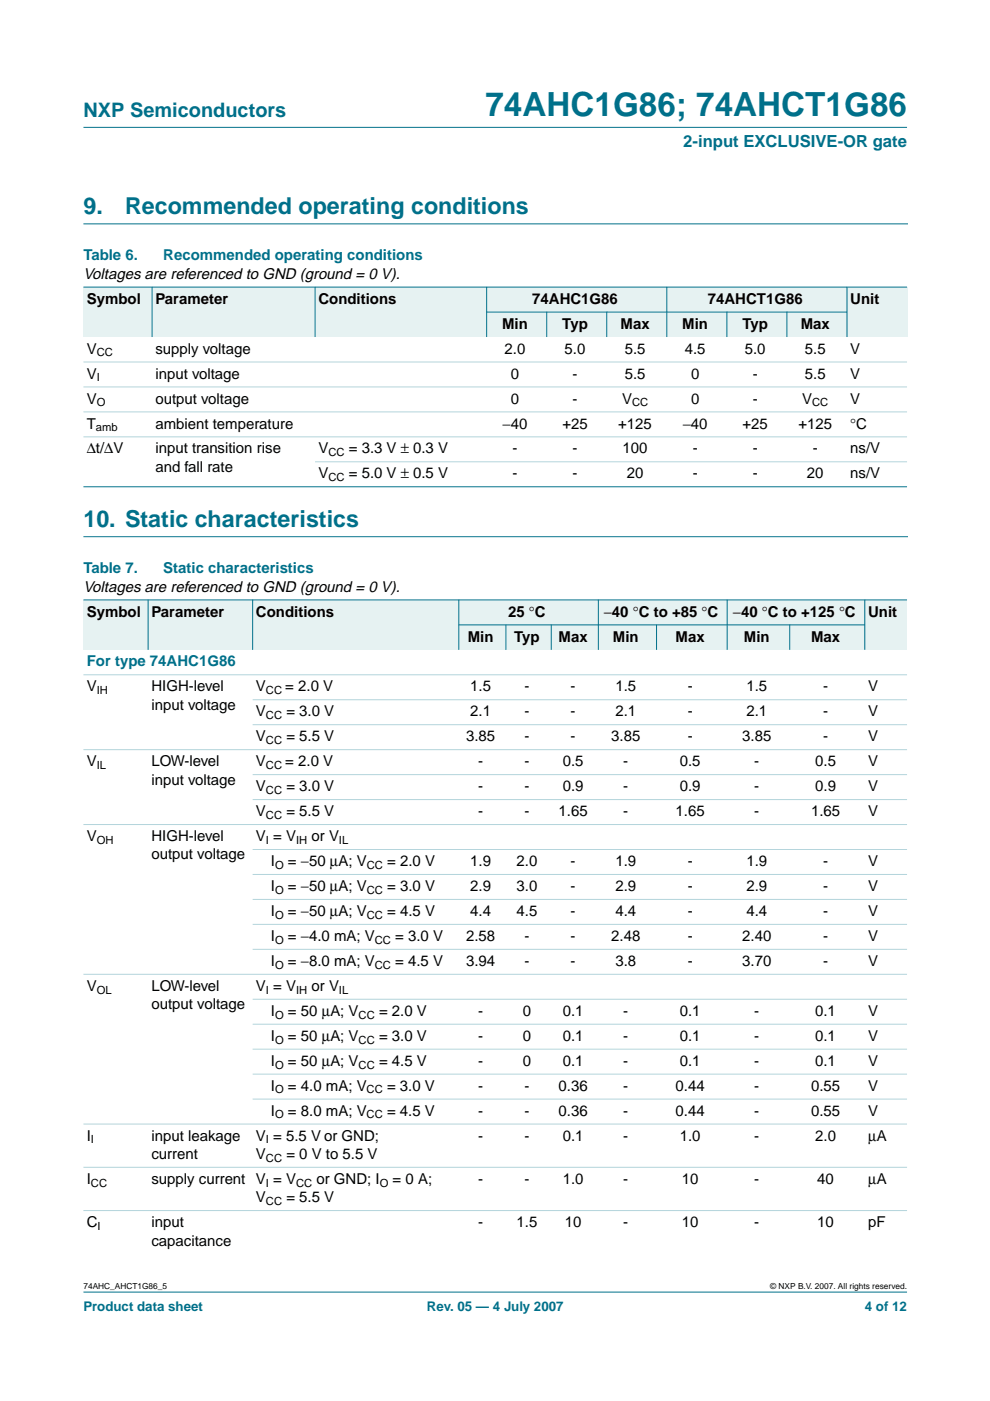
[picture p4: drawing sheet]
<svg xmlns="http://www.w3.org/2000/svg" width="210mm" height="297mm" viewBox="0 0 210 297" stroke-linecap="round" stroke-linejoin="round" font-family="sans-serif">
<defs><g id="words">
<text font-size="7.1" fill="#00708a" x="102.9" y="24.7">74AHC1G86; 74AHCT1G86</text>
<g font-size="4.9" fill="#00708a">
<text x="17.7" y="45.5">9.</text>
<text x="26.5" y="45.5">Recommended operating conditions</text>
<text x="17.7" y="111.8">10. Static characteristics</text>
</g>
<text font-size="4.2" fill="#00708a" x="17.7" y="24.9">NXP Semiconductors</text>
<text font-size="3.5" fill="#00708a" x="144.9" y="31.1">2-input EXCLUSIVE-OR gate</text>
<g font-size="3.2" fill="#00708a">
<text x="17.7" y="55.2">Table 6.</text>
<text x="34.6" y="55.2">Recommended operating conditions</text>
<text x="17.7" y="121.5">Table 7.</text>
<text x="34.6" y="121.5">Static characteristics</text>
<text x="18.4" y="141.3">For type 74AHC1G86</text>
</g>
<g font-size="3.2">
<text x="17.7" y="59.1">Voltages are referenced to GND (ground = 0 V).</text>
<text x="18.4" y="64.4">Symbol</text>
<text x="32.9" y="64.4">Parameter</text>
<text x="67.5" y="64.4">Conditions</text>
<text x="112.8" y="64.4">74AHC1G86</text>
<text x="150.1" y="64.4">74AHCT1G86</text>
<text x="180.3" y="64.4">Unit</text>
<text x="106.5" y="69.7">Min</text>
<text x="119.2" y="69.7">Typ</text>
<text x="131.6" y="69.7">Max</text>
<text x="144.7" y="69.7">Min</text>
<text x="157.4" y="69.7">Typ</text>
<text x="169.8" y="69.7">Max</text>
<text x="18.4" y="75">V</text>
<text x="32.9" y="75">supply voltage</text>
<text x="107" y="75">2.0</text>
<text x="119.7" y="75">5.0</text>
<text x="132.5" y="75">5.5</text>
<text x="145.2" y="75">4.5</text>
<text x="157.9" y="75">5.0</text>
<text x="170.7" y="75">5.5</text>
<text x="180.3" y="75">V</text>
<text x="18.4" y="80.3">V</text>
<text x="32.9" y="80.3">input voltage</text>
<text x="108.3" y="80.3">0</text>
<text x="121.4" y="80.3">-</text>
<text x="132.5" y="80.3">5.5</text>
<text x="146.5" y="80.3">0</text>
<text x="159.6" y="80.3">-</text>
<text x="170.7" y="80.3">5.5</text>
<text x="180.3" y="80.3">V</text>
<text x="18.4" y="85.6">V</text>
<text x="32.9" y="85.6">output voltage</text>
<text x="108.3" y="85.6">0</text>
<text x="121.4" y="85.6">-</text>
<text x="131.9" y="85.6">V</text>
<text x="146.5" y="85.6">0</text>
<text x="159.6" y="85.6">-</text>
<text x="170.1" y="85.6">V</text>
<text x="180.3" y="85.6">V</text>
<text x="18.4" y="90.9">T</text>
<text x="32.9" y="90.9">ambient temperature</text>
<text x="106.6" y="90.9">−40</text>
<text x="119.2" y="90.9">+25</text>
<text x="131.1" y="90.9">+125</text>
<text x="144.8" y="90.9">−40</text>
<text x="157.4" y="90.9">+25</text>
<text x="169.3" y="90.9">+125</text>
<text x="180.3" y="90.9">°C</text>
<text x="18.4" y="96.1">∆t/∆V</text>
<text x="32.9" y="96.1">input transition rise</text>
<text x="32.9" y="100">and fall rate</text>
<text x="67.5" y="96.1">V</text>
<text x="67.5" y="101.4">V</text>
<text x="73.9" y="96.1">= 3.3 V ± 0.3 V</text>
<text x="73.9" y="101.4">= 5.0 V ± 0.5 V</text>
<text x="108.7" y="96.1">-</text>
<text x="108.7" y="101.4">-</text>
<text x="121.4" y="96.1">-</text>
<text x="121.4" y="101.4">-</text>
<text x="132" y="96.1">100</text>
<text x="132.9" y="101.4">20</text>
<text x="146.9" y="96.1">-</text>
<text x="146.9" y="101.4">-</text>
<text x="159.6" y="96.1">-</text>
<text x="159.6" y="101.4">-</text>
<text x="171.1" y="101.4">20</text>
<text x="172.3" y="96.1">-</text>
<text x="180.3" y="96.1">ns/V</text>
<text x="180.3" y="101.4">ns/V</text>
<text x="17.7" y="125.4">Voltages are referenced to GND (ground = 0 V).</text>
<text x="18.4" y="130.7">Symbol</text>
<text x="32.1" y="130.7">Parameter</text>
<text x="54.3" y="130.7">Conditions</text>
<text x="107.7" y="130.7">25 °C</text>
<text x="128" y="130.7">−40 °C to +85 °C</text>
<text x="155.4" y="130.7">−40 °C to +125 °C</text>
<text x="184.1" y="130.7">Unit</text>
<text x="99.2" y="136">Min</text>
<text x="109" y="136">Typ</text>
<text x="118.4" y="136">Max</text>
<text x="129.9" y="136">Min</text>
<text x="143.2" y="136">Max</text>
<text x="157.7" y="136">Min</text>
<text x="172" y="136">Max</text>
<text x="18.4" y="146.6">V</text>
<text x="32.1" y="146.6">HIGH-level</text>
<text x="54.3" y="146.6">V</text>
<text x="60.5" y="146.6">= 2.0 V</text>
<text x="99.7" y="146.6">1.5</text>
<text x="111.2" y="146.6">-</text>
<text x="121" y="146.6">-</text>
<text x="130.5" y="146.6">1.5</text>
<text x="145.8" y="146.6">-</text>
<text x="158.3" y="146.6">1.5</text>
<text x="174.5" y="146.6">-</text>
<text x="184.1" y="146.6">V</text>
<text x="32.1" y="150.5">input voltage</text>
<text x="54.3" y="151.9">V</text>
<text x="60.7" y="151.9">= 3.0 V</text>
<text x="99.7" y="151.9">2.1</text>
<text x="111.2" y="151.9">-</text>
<text x="121" y="151.9">-</text>
<text x="130.5" y="151.9">2.1</text>
<text x="145.8" y="151.9">-</text>
<text x="158.2" y="151.9">2.1</text>
<text x="174.5" y="151.9">-</text>
<text x="184.1" y="151.9">V</text>
<text x="54.3" y="157.2">V</text>
<text x="60.7" y="157.2">= 5.5 V</text>
<text x="98.8" y="157.2">3.85</text>
<text x="111.2" y="157.2">-</text>
<text x="121" y="157.2">-</text>
<text x="129.6" y="157.2">3.85</text>
<text x="145.8" y="157.2">-</text>
<text x="157.4" y="157.2">3.85</text>
<text x="174.5" y="157.2">-</text>
<text x="184.1" y="157.2">V</text>
<text x="18.4" y="162.5">V</text>
<text x="32.1" y="162.5">LOW-level</text>
<text x="32.1" y="166.4">input voltage</text>
<text x="54.3" y="167.8">V</text>
<text x="54.3" y="162.5">V</text>
<text x="60.5" y="162.5">= 2.0 V</text>
<text x="60.7" y="167.8">= 3.0 V</text>
<text x="101.4" y="167.8">-</text>
<text x="101.4" y="162.5">-</text>
<text x="111.2" y="167.8">-</text>
<text x="111.2" y="162.5">-</text>
<text x="119.3" y="167.8">0.9</text>
<text x="119.3" y="162.5">0.5</text>
<text x="132.2" y="167.8">-</text>
<text x="132.2" y="162.5">-</text>
<text x="144.1" y="167.8">0.9</text>
<text x="144.1" y="162.5">0.5</text>
<text x="159.9" y="167.8">-</text>
<text x="159.9" y="162.5">-</text>
<text x="172.8" y="167.8">0.9</text>
<text x="172.8" y="162.5">0.5</text>
<text x="184.1" y="167.8">V</text>
<text x="184.1" y="162.5">V</text>
<text x="54.3" y="173.1">V</text>
<text x="60.7" y="173.1">= 5.5 V</text>
<text x="101.4" y="173.1">-</text>
<text x="111.2" y="173.1">-</text>
<text x="118.4" y="173.1">1.65</text>
<text x="132.2" y="173.1">-</text>
<text x="143.2" y="173.1">1.65</text>
<text x="159.9" y="173.1">-</text>
<text x="172" y="173.1">1.65</text>
<text x="184.1" y="173.1">V</text>
<text x="18.4" y="178.3">V</text>
<text x="32.1" y="178.3">HIGH-level</text>
<text x="54.3" y="178.3">V = V</text>
<text x="66.1" y="178.3">or V</text>
<text x="32.1" y="182.2">output voltage</text>
<text x="57.4" y="183.6">I</text>
<text x="61.1" y="183.6">= −50 µA; V</text>
<text x="82.1" y="183.6">= 2.0 V</text>
<text x="99.7" y="183.6">1.9</text>
<text x="109.5" y="183.6">2.0</text>
<text x="121" y="183.6">-</text>
<text x="130.5" y="183.6">1.9</text>
<text x="145.8" y="183.6">-</text>
<text x="158.3" y="183.6">1.9</text>
<text x="174.5" y="183.6">-</text>
<text x="184.1" y="183.6">V</text>
<text x="57.4" y="188.9">I</text>
<text x="61.1" y="188.9">= −50 µA; V</text>
<text x="82.1" y="188.9">= 3.0 V</text>
<text x="99.7" y="188.9">2.9</text>
<text x="109.5" y="188.9">3.0</text>
<text x="121" y="188.9">-</text>
<text x="130.5" y="188.9">2.9</text>
<text x="145.8" y="188.9">-</text>
<text x="158.3" y="188.9">2.9</text>
<text x="174.5" y="188.9">-</text>
<text x="184.1" y="188.9">V</text>
<text x="57.4" y="194.2">I</text>
<text x="61.1" y="194.2">= −50 µA; V</text>
<text x="82.1" y="194.2">= 4.5 V</text>
<text x="99.7" y="194.2">4.4</text>
<text x="109.5" y="194.2">4.5</text>
<text x="121" y="194.2">-</text>
<text x="130.5" y="194.2">4.4</text>
<text x="145.8" y="194.2">-</text>
<text x="158.3" y="194.2">4.4</text>
<text x="174.5" y="194.2">-</text>
<text x="184.1" y="194.2">V</text>
<text x="57.4" y="199.5">I</text>
<text x="61.1" y="199.5">= −4.0 mA; V</text>
<text x="83.8" y="199.5">= 3.0 V</text>
<text x="98.8" y="199.5">2.58</text>
<text x="111.2" y="199.5">-</text>
<text x="121" y="199.5">-</text>
<text x="129.6" y="199.5">2.48</text>
<text x="145.8" y="199.5">-</text>
<text x="157.4" y="199.5">2.40</text>
<text x="174.5" y="199.5">-</text>
<text x="184.1" y="199.5">V</text>
<text x="57.4" y="204.8">I</text>
<text x="61.1" y="204.8">= −8.0 mA; V</text>
<text x="83.8" y="204.8">= 4.5 V</text>
<text x="98.8" y="204.8">3.94</text>
<text x="111.2" y="204.8">-</text>
<text x="121" y="204.8">-</text>
<text x="130.5" y="204.8">3.8</text>
<text x="145.8" y="204.8">-</text>
<text x="157.4" y="204.8">3.70</text>
<text x="174.5" y="204.8">-</text>
<text x="184.1" y="204.8">V</text>
<text x="18.4" y="210.1">V</text>
<text x="32.1" y="210.1">LOW-level</text>
<text x="32.1" y="214">output voltage</text>
<text x="54.3" y="210.1">V = V</text>
<text x="57.4" y="215.4">I</text>
<text x="61.1" y="215.4">= 50 µA; V</text>
<text x="66.1" y="210.1">or V</text>
<text x="80.4" y="215.4">= 2.0 V</text>
<text x="101.4" y="215.4">-</text>
<text x="110.8" y="215.4">0</text>
<text x="119.3" y="215.4">0.1</text>
<text x="132.2" y="215.4">-</text>
<text x="144.1" y="215.4">0.1</text>
<text x="159.9" y="215.4">-</text>
<text x="172.8" y="215.4">0.1</text>
<text x="184.1" y="215.4">V</text>
<text x="57.4" y="220.7">I</text>
<text x="61.1" y="220.7">= 50 µA; V</text>
<text x="80.4" y="220.7">= 3.0 V</text>
<text x="101.4" y="220.7">-</text>
<text x="110.8" y="220.7">0</text>
<text x="119.3" y="220.7">0.1</text>
<text x="132.2" y="220.7">-</text>
<text x="144.1" y="220.7">0.1</text>
<text x="159.9" y="220.7">-</text>
<text x="172.8" y="220.7">0.1</text>
<text x="184.1" y="220.7">V</text>
<text x="57.4" y="226">I</text>
<text x="61.1" y="226">= 50 µA; V</text>
<text x="80.4" y="226">= 4.5 V</text>
<text x="101.4" y="226">-</text>
<text x="110.8" y="226">0</text>
<text x="119.3" y="226">0.1</text>
<text x="132.2" y="226">-</text>
<text x="144.1" y="226">0.1</text>
<text x="159.9" y="226">-</text>
<text x="172.8" y="226">0.1</text>
<text x="184.1" y="226">V</text>
<text x="57.4" y="231.3">I</text>
<text x="61.1" y="231.3">= 4.0 mA; V</text>
<text x="82.1" y="231.3">= 3.0 V</text>
<text x="101.4" y="231.3">-</text>
<text x="111.2" y="231.3">-</text>
<text x="118.4" y="231.3">0.36</text>
<text x="132.2" y="231.3">-</text>
<text x="143.2" y="231.3">0.44</text>
<text x="159.9" y="231.3">-</text>
<text x="172" y="231.3">0.55</text>
<text x="184.1" y="231.3">V</text>
<text x="57.4" y="236.6">I</text>
<text x="61.1" y="236.6">= 8.0 mA; V</text>
<text x="82.1" y="236.6">= 4.5 V</text>
<text x="101.4" y="236.6">-</text>
<text x="111.2" y="236.6">-</text>
<text x="118.4" y="236.6">0.36</text>
<text x="132.2" y="236.6">-</text>
<text x="143.2" y="236.6">0.44</text>
<text x="159.9" y="236.6">-</text>
<text x="172" y="236.6">0.55</text>
<text x="184.1" y="236.6">V</text>
<text x="18.4" y="241.8">I</text>
<text x="32.1" y="241.8">input leakage</text>
<text x="32.1" y="245.7">current</text>
<text x="54.3" y="241.8">V = 5.5 V or GND;</text>
<text x="54.3" y="245.7">V</text>
<text x="60.7" y="245.7">= 0 V to 5.5 V</text>
<text x="101.4" y="241.8">-</text>
<text x="111.2" y="241.8">-</text>
<text x="119.3" y="241.8">0.1</text>
<text x="132.2" y="241.8">-</text>
<text x="144.1" y="241.8">1.0</text>
<text x="159.9" y="241.8">-</text>
<text x="172.8" y="241.8">2.0</text>
<text x="184.1" y="241.8">µA</text>
<text x="18.4" y="251">I</text>
<text x="32.1" y="251">supply current</text>
<text x="54.3" y="251">V = V</text>
<text x="67.1" y="251">or GND; I</text>
<text x="83.3" y="251">= 0 A;</text>
<text x="101.4" y="251">-</text>
<text x="111.2" y="251">-</text>
<text x="119.3" y="251">1.0</text>
<text x="132.2" y="251">-</text>
<text x="144.6" y="251">10</text>
<text x="159.9" y="251">-</text>
<text x="173.3" y="251">40</text>
<text x="184.1" y="251">µA</text>
<text x="54.3" y="254.9">V</text>
<text x="60.7" y="254.9">= 5.5 V</text>
<text x="18.4" y="260.2">C</text>
<text x="32.1" y="260.2">input</text>
<text x="101.4" y="260.2">-</text>
<text x="109.5" y="260.2">1.5</text>
<text x="119.7" y="260.2">10</text>
<text x="132.2" y="260.2">-</text>
<text x="144.6" y="260.2">10</text>
<text x="159.9" y="260.2">-</text>
<text x="173.3" y="260.2">10</text>
<text x="184.1" y="260.2">pF</text>
<text x="32.1" y="264.1">capacitance</text>
</g>
<g font-size="2.8" fill="#00708a">
<text x="17.7" y="278">Product data sheet</text>
<text x="90.5" y="278">Rev. 05 — 4 July 2007</text>
<text x="183.4" y="278">4 of 12</text>
</g>
<g font-size="2.4">
<text x="20.5" y="75.6">CC</text>
<text x="20.5" y="80.8">I</text>
<text x="20.5" y="86.1">O</text>
<text x="134" y="86.1">CC</text>
<text x="172.2" y="86.1">CC</text>
<text x="20.3" y="91.4">amb</text>
<text x="69.6" y="96.7">CC</text>
<text x="69.6" y="102">CC</text>
<text x="20.5" y="147.2">IH</text>
<text x="56.4" y="147.2">CC</text>
<text x="56.4" y="152.5">CC</text>
<text x="56.4" y="157.8">CC</text>
<text x="20.5" y="163">IL</text>
<text x="56.4" y="163">CC</text>
<text x="56.4" y="168.3">CC</text>
<text x="56.4" y="173.6">CC</text>
<text x="20.5" y="178.9">OH</text>
<text x="56.4" y="178.9">I</text>
<text x="62.8" y="178.9">IH</text>
<text x="71.9" y="178.9">IL</text>
<text x="58.3" y="184.2">O</text>
<text x="77.8" y="184.2">CC</text>
<text x="58.3" y="189.5">O</text>
<text x="77.8" y="189.5">CC</text>
<text x="58.3" y="194.8">O</text>
<text x="77.8" y="194.8">CC</text>
<text x="58.3" y="200.1">O</text>
<text x="79.5" y="200.1">CC</text>
<text x="58.3" y="205.4">O</text>
<text x="79.5" y="205.4">CC</text>
<text x="20.5" y="210.7">OL</text>
<text x="56.4" y="210.7">I</text>
<text x="58.3" y="216">O</text>
<text x="62.8" y="210.7">IH</text>
<text x="71.9" y="210.7">IL</text>
<text x="76" y="216">CC</text>
<text x="58.3" y="221.3">O</text>
<text x="76" y="221.3">CC</text>
<text x="58.3" y="226.5">O</text>
<text x="76" y="226.5">CC</text>
<text x="58.3" y="231.8">O</text>
<text x="77.7" y="231.8">CC</text>
<text x="58.3" y="237.1">O</text>
<text x="77.7" y="237.1">CC</text>
<text x="19.3" y="242.4">I</text>
<text x="56.4" y="242.4">I</text>
<text x="19.3" y="251.6">CC</text>
<text x="56.4" y="246.3">CC</text>
<text x="56.4" y="251.6">I</text>
<text x="62.8" y="251.6">CC</text>
<text x="80.5" y="251.6">O</text>
<text x="56.4" y="255.5">CC</text>
<text x="20.7" y="260.8">I</text>
</g>
<g font-size="1.8">
<text x="17.7" y="273.4">74AHC_AHCT1G86_5</text>
<text x="163.3" y="273.4">© NXP B.V. 2007. All rights reserved.</text>
</g>
</g></defs>
<g fill="#00708a" stroke="#00708a" stroke-width=".21">
<path d="M17.7 273.9h174.6z"/>
<path d="M17.7 27h174.6z"/>
</g>
<path d="M17.7 47.5h174.7M17.7 113.8h174.7" fill="none" stroke="#00708a" stroke-width=".21"/>
<g fill="#e6f2f2">
<path d="M17.7 60.9h14.5v10.6h-14.5z" fill-rule="evenodd"/>
<path d="M32.2 60.9h34.6v10.6h-34.6z" fill-rule="evenodd"/>
<path d="M66.8 60.9h36.4v10.6h-36.4z" fill-rule="evenodd"/>
<path d="M103.2 60.9h38.2v5.3h-38.2z" fill-rule="evenodd"/>
<path d="M141.4 60.9h38.2v5.3h-38.2z" fill-rule="evenodd"/>
<path d="M179.6 60.9h12.7v10.6h-12.7z" fill-rule="evenodd"/>
<path d="M103.2 66.2h12.7v5.3h-12.7z" fill-rule="evenodd"/>
<path d="M115.9 66.2h12.7v5.3h-12.7z" fill-rule="evenodd"/>
<path d="M128.6 66.2h12.8v5.3h-12.8z" fill-rule="evenodd"/>
<path d="M141.4 66.2h12.7v5.3h-12.7z" fill-rule="evenodd"/>
<path d="M154.1 66.2h12.7v5.3h-12.7z" fill-rule="evenodd"/>
<path d="M166.8 66.2h12.8v5.3h-12.8z" fill-rule="evenodd"/>
</g>
<g fill="#00708a" stroke="#00708a" stroke-width=".21">
<path d="M32.2 60.8v10.7z"/>
<path d="M66.8 60.8v10.7z"/>
<path d="M103.2 60.8v10.7z"/>
<path d="M115.9 66.1v5.4z"/>
<path d="M128.6 66.1v5.4z"/>
<path d="M141.4 60.8v10.7z"/>
<path d="M154.1 66.1v5.4z"/>
<path d="M166.8 66.1v5.4z"/>
<path d="M179.6 60.8v10.7z"/>
<path d="M17.7 60.9h174.6z"/>
<path d="M103.1 66.2h76.5z"/>
<path d="M17.7 103.2h174.6z"/>
</g>
<g fill="#b3d4db" stroke="#b3d4db" stroke-width=".21">
<path d="M17.7 76.7h174.6z"/>
<path d="M17.7 82h174.6z"/>
<path d="M17.7 87.3h174.6z"/>
<path d="M17.7 92.6h174.6z"/>
<path d="M66.8 97.9h125.5z"/>
</g>
<g fill="#e6f2f2">
<path d="M17.7 127.2h13.7v10.6h-13.7z" fill-rule="evenodd"/>
<path d="M31.4 127.2h22.2v10.6h-22.2z" fill-rule="evenodd"/>
<path d="M53.6 127.2h43.7v10.6h-43.7z" fill-rule="evenodd"/>
<path d="M97.3 127.2h29.6v5.3h-29.6z" fill-rule="evenodd"/>
<path d="M126.9 127.2h27.3v5.3h-27.3z" fill-rule="evenodd"/>
<path d="M154.2 127.2h29.2v5.3h-29.2z" fill-rule="evenodd"/>
<path d="M183.4 127.2h8.9v10.6h-8.9z" fill-rule="evenodd"/>
<path d="M97.3 132.5h10v5.3h-10z" fill-rule="evenodd"/>
<path d="M107.3 132.5h9.6v5.3h-9.6z" fill-rule="evenodd"/>
<path d="M116.9 132.5h10v5.3h-10z" fill-rule="evenodd"/>
<path d="M126.9 132.5h12.3v5.3h-12.3z" fill-rule="evenodd"/>
<path d="M139.2 132.5h15v5.3h-15z" fill-rule="evenodd"/>
<path d="M154.2 132.5h13.2v5.3h-13.2z" fill-rule="evenodd"/>
<path d="M167.4 132.5h16v5.3h-16z" fill-rule="evenodd"/>
</g>
<g fill="#00708a" stroke="#00708a" stroke-width=".21">
<path d="M31.4 127.2v10.6z"/>
<path d="M53.6 127.2v10.6z"/>
<path d="M97.3 127.2v10.6z"/>
<path d="M107.3 132.4v5.4z"/>
<path d="M116.9 132.4v5.4z"/>
<path d="M126.9 127.2v10.6z"/>
<path d="M139.2 132.4v5.4z"/>
<path d="M154.2 127.2v10.6z"/>
<path d="M167.4 132.4v5.4z"/>
<path d="M183.4 127.2v10.6z"/>
<path d="M17.7 127.2h174.6z"/>
<path d="M97.2 132.5h86.2z"/>
</g>
<g fill="#b3d4db" stroke="#b3d4db" stroke-width=".21">
<path d="M17.7 143.1h174.6z"/>
<path d="M53.6 148.4h138.7z"/>
<path d="M53.6 153.7h138.7z"/>
<path d="M17.7 158.9h174.6z"/>
<path d="M53.6 164.2h138.7z"/>
<path d="M53.6 169.5h138.7z"/>
<path d="M17.7 174.8h174.6z"/>
<path d="M53.6 180.1h138.7z"/>
<path d="M53.6 185.4h138.7z"/>
<path d="M53.6 190.7h138.7z"/>
<path d="M53.6 196h138.7z"/>
<path d="M53.6 201.3h138.7z"/>
<path d="M17.7 206.6h174.6z"/>
<path d="M53.6 211.9h138.7z"/>
<path d="M53.6 217.2h138.7z"/>
<path d="M53.6 222.4h138.7z"/>
<path d="M53.6 227.7h138.7z"/>
<path d="M53.6 233h138.7z"/>
<path d="M17.7 238.3h174.6z"/>
<path d="M17.7 247.5h174.6z"/>
<path d="M17.7 256.7h174.6z"/>
</g>
<use href="#words"/>
</svg>
